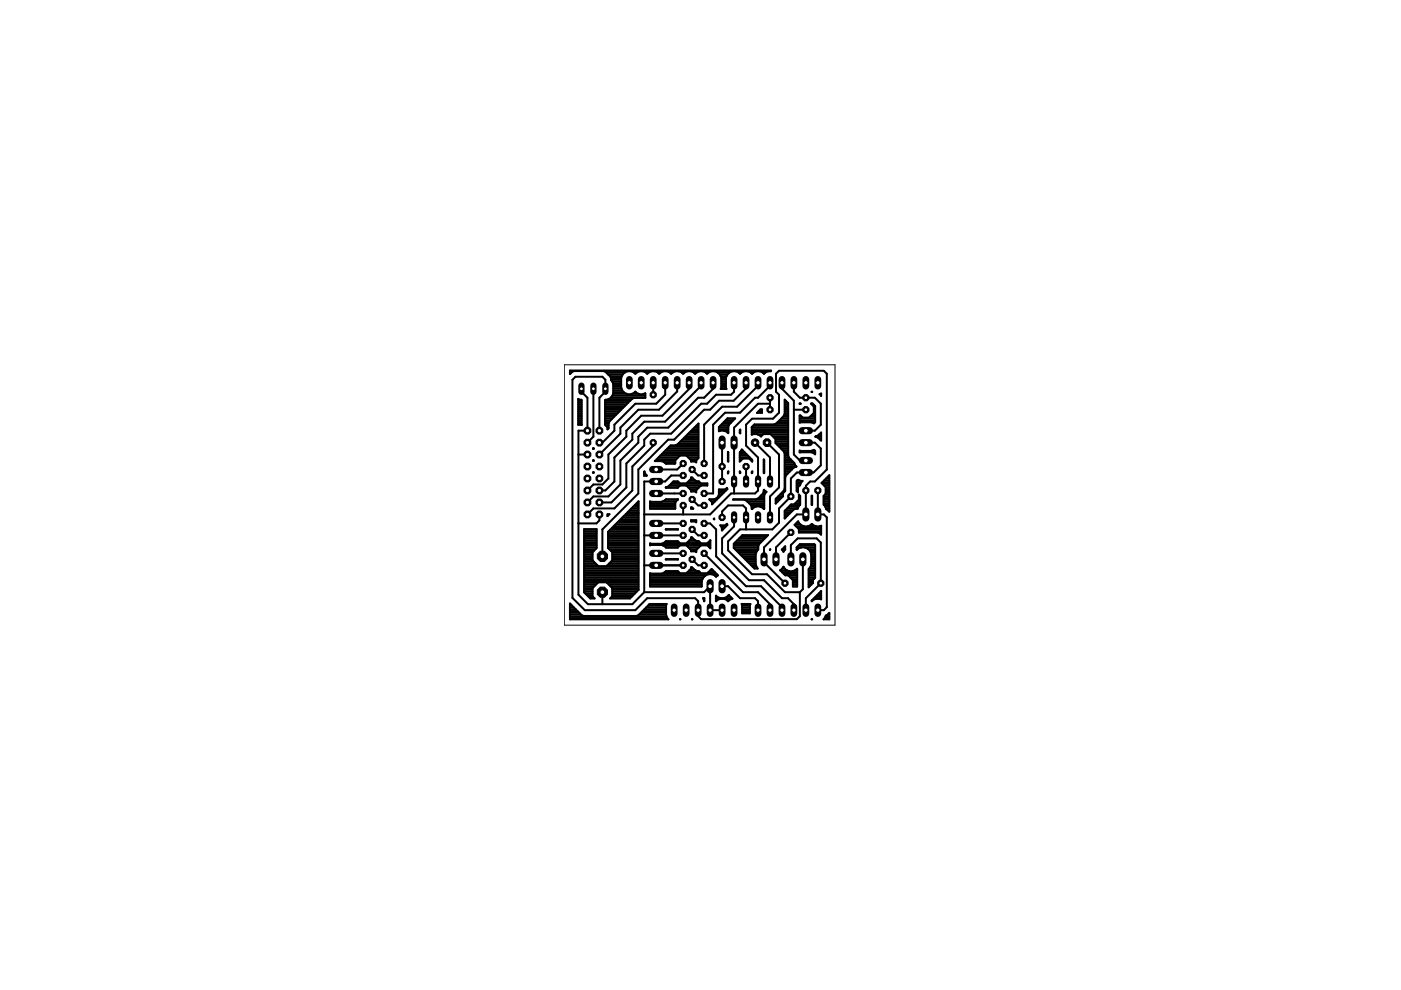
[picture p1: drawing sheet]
<svg xmlns="http://www.w3.org/2000/svg" width="297mm" height="210mm" viewBox="0 0 297 210" stroke-linecap="round" stroke-linejoin="round" font-family="sans-serif">
<g fill="none" stroke="#000" stroke-width=".42">
<path d="M120.8 78.6h42.6M120.8 79h.3M121.8 78.7l-.5 .1-.5 .5v-.7h42.7l-.1 .1h-.5l-.6 .3-.3 .3a1.67 1.67 0 0 0-2.6 0 1.67 1.67 0 0 0-2.5 0 1.74 1.74 0 0 0-1.7-.5 1.74 1.74 0 0 0-1.3 1.3v2.1l.1 .3h-1.2l.1-.3v-2.1a1.74 1.74 0 0 0-1.2-1.3 1.74 1.74 0 0 0-1.8 .5 1.67 1.67 0 0 0-2.5 0 1.67 1.67 0 0 0-2.6 0 1.67 1.67 0 0 0-2.5 0 1.66 1.66 0 0 0-2.5 0 1.66 1.66 0 0 0-2.6 0 1.64 1.64 0 0 0-2.5 0 1.74 1.74 0 0 0-1.8-.6 1.74 1.74 0 0 0-1.2 1.4v2.1a1.74 1.74 0 0 0 1.2 1.4 1.74 1.74 0 0 0 1.8-.6 1.63 1.63 0 0 0 2.1 .4v1h-2.3l-.5 .2-4.8 4.7-.2 .5v1l-.2 .2v-.4l-.5-.5 .1-5.3a1.62 1.62 0 0 0 1.6-1.4v-2l-.4-.8a1.5 1.5 0 0 0-.8-1.4l-.8-.5M128.6 79h3.8M128.9 79.4h3.1M129.3 79.8h2.5M134.5 79h.4M137 79h.5M139.5 79h.5M142 79h.6M144.6 79h.5M147.1 79h.5"/>
<path d="M149.7 79h.5M152.2 79h2.4M152.6 79.4h1.6M152.8 79.8h1.3M156.7 79h.5M159.2 79h.5M161.7 79h.5M122.6 84.6l.7 .2v5.3h-.7zM122.6 88.8h.7M122.6 89.9h.7M122.6 89.5h.7M122.6 89.1h.7"/>
<path d="M122.6 88.4h.7M122.6 88h.7M122.6 87.6h.7M122.6 87.2h.7M122.6 86.9h.7M122.6 86.5h.7M122.6 86.1h.7M122.6 85.7h.7M122.6 85.4h.7M122.6 85h.7M122.6 84.6h.1M122.6 96.4h1.9"/>
<path d="M123.3 82.4v.7l1.2 1.2v7h-1.9v34.8l2.1 2h9.4l2.5-2.5M123.3 90.1h.1M125.7 95.1h.2zM125.7 97.6h.2zM125.7 95.1h.2M125.8 97.7h.1M125.8 82.4v10.2l-1.3 1.3M127.1 91.3v-7l1.3-1.2v-2.6l-.7-.6h-5.7l-.6 .6v46.3l2.6 2.6h10.7l2.5-2.6h10.2l.6 .7v3.1l.7 .7h20.3l.6-.7v-5M128.3 88.8h1.5M128.3 89.9h.7M128.3 89.5h.9M128.3 89.1h1.1"/>
<path d="M128.3 88.4h1.9M128.3 88h2.3M128.3 87.6h2.6M128.3 87.2h3M128.3 86.9h3.4M128.3 86.5h3.8M128.3 86.1h4.1M128.3 85.7h4.5M128.3 85.4h4.9M128.3 85h5.3M128.5 90.3h.5M128.8 91h.1"/>
<path d="M128.8 90.6h.2M129 84.6h4.9M129.5 80.1h2.2M129.5 84.3h7.3M129.6 80.5h2.1M129.8 80.9h1.9M129.8 83.9h7M130 81.3h1.7M130 83.5h2.9M130 83.1h2.2M130 82.8h1.9M130 82.4h1.8"/>
<path d="M130 82h1.7M130 81.6h1.7M134 83.5h1.4M134.6 83.1h.2M136.5 83.5h.3M136.6 100h.1M138.5 93.9v.6l-4.4 4.4v5.1l-3.8 3.8h-4.5l-1.3 1.3M138.5 81.2v2.5M138.9 97.7h4.3M139.3 97.4h4.1M139.6 97h4.2M140 96.6h8.1"/>
<path d="M140.4 96.2h7.7M140.7 95.9h7.4M141 98.1h2.2M141 81.2v2.5l-1.9 1.9h-4.4l-4.4 4.4v1.3l-2.6 2.6h-.6M141.1 95.5h7M141.5 95.1h6.6M141.9 94.7h6.2M143.3 94.4h4.8M143.6 81.2v1.8l-3.9 3.9h-4.4l-3.8 3.8v1.2l-4.4 4.5M143.9 94h4.2M144.1 96.6l-.9 1-.1 .7h-1.9l-.9-.5h-1.5l3.4-3.4h1l.4-.2 4.5-4.4v7.3l-.5 .5v.4l-.2-.1h-.9v-.3l-1-1M144.3 93.6h3.8"/>
<path d="M144.6 93.2h3.5M144.8 98.3l-1.2 1.2h-4.5M145 92.9h3.1M145.4 92.5h2.7M145.8 92.1h2.3M145.9 97h2.2M146.1 81.2v1.3l-5.7 5.6h-4.4l-3.2 3.2v1.3l-3.8 3.8v5.1l-1.3 1.2h-1.9l-1.3 1.3M146.1 91.7h2M146.3 97.4h1.5M146.5 97.7h1.1M146.5 91.4h1.6M146.7 99.5l1.3 1.3h1.3"/>
<path d="M146.9 91h1.2M147.3 90.6h.8M147.6 90.3h.5M148 89.9h.1M148.7 81.2v.6l-7.7 7.6h-4.4l-2.5 2.5v1.3l-3.8 3.8v5.1l-1.9 1.9h-1.3M151.2 81.2v1.2l-1.9 1.9h-1.3l-6.3 6.4h-4.5l-1.9 1.9v1.3l-3.8 3.7v5.1l-2.5 2.6h-3.2l-1.3 1.2M152.4 91.4h.2M152.4 91h2M152.4 90.6h2M152.7 90.3h1.8M152.8 82.4h1.2M152.9 82h1"/>
<path d="M152.9 81.6h1M152.9 81.3h1M152.9 80.9h1M152.9 80.5h1M152.9 80.1h1M153.1 89.9h1.6M153.1 93.9v8.2M153.5 89.5h1.6M153.6 91.4h.8M153.8 89.1h1.6M154.2 88.7l-1.8 1.9v.8a1.65 1.65 0 0 1 2 .4v-1.4l.2-.4 1.3-1.3-1.7 .1M154.3 91.7h.1"/>
<path d="M154.3 95.9l.1 2v-2M154.3 95.9h.1M154.3 96.6h.1M154.3 97.7h.1M154.3 97.4h.1M154.3 97h.1M154.3 96.2h.1M154.4 100l-.1 .4zM154.4 100h.1M154.9 89.6h.1M155.6 81.2v1.9l-.6 .6h-3.2l-1.9 1.9h-1.2l-6.4 6.3h-4.4l-1.3 1.3v1.3l-3.8 3.8v5.1l-3.2 3.1h-2.5M156.8 96.6h1.8"/>
<path d="M156.8 91.2l.2-.1v.8zM156.8 100l.1 .3zM156.8 100h.1M156.8 97.7h.2M156.8 97.4h.6M156.8 97h2.2M156.8 96.2h1.4M156.8 91.7h.2M156.8 91.4h.2M156.9 95.9h.9M157.2 95.5h.3M157.3 95.3l2.2 2.2v.4l-.6-.7h-1.4l-.7 .7v-2z"/>
<path d="M158.2 81.2v1.1l-2.6 2.7h-3.1l-1.9 1.9h-1.3l-6.4 6.3h-1.2l-6.4 6.3v5.1l-7.6 7.6v5.8M158.2 98.9v3.2M159 97.4h.3M159.4 97.7h.1M159.4 92.1h.1M159.4 91.7h7.7M159.4 91.4h7.7M159.4 91h7.7M159.4 90.6h7.7M159.5 100h.1M159.7 90.3h7.4M160.1 93.9l3.2 3.1v5.1"/>
<path d="M160.5 87.5l.7-.7h.4v.7zM160.7 92.1h1.1M160.7 81.2v.6l-4.4 4.4h-3.2l-3.8 3.8v8.3M160.8 87.2h.8M161.1 86.9h.5M161.3 92.5h.1M161.9 97.4l.1 2.9zM161.9 100h.1M161.9 99.6h.1M161.9 99.2h.1M161.9 98.8h.1M161.9 98.5h.1"/>
<path d="M161.9 98.1h.1M161.9 97.7h.1M162.6 93.9l2.6 2.5v7l-1.9 1.9v4.4M163.3 81.2v.6l-2.6 2.5h-.6l-3.2 3.2h-3.2l-2.5 2.5v14.6h-1.9M163.3 84.3v2.6M163.3 85.6h-2.6l-5.1 5.1v13.9M163.4 92.1h3.7M163.8 92.5h3.3M164.2 92.9h2.9M164.4 89.9h2.7M164.4 93.6h2.7M164.4 93.2h2.7"/>
<path d="M164.5 94h2.6M164.9 94.4h2.2M164.9 89.5h2.2M165.2 94.7h1.9M165.2 89.1h1.9M165.6 95.1h1.5M165.6 88.8h1.5M165.8 81.2v1.2l2.5 2.6v11.4l1.3 1.2h1.3M166 95.5h1.1M166 88.4h1.1M166.3 95.9h.8M166.3 88h.8"/>
<path d="M166.4 96.6h.7M166.4 100h1M166.4 99.6h1.4M166.4 99.2h1.8M166.4 98.8h2.4M166.4 98.5h2.1M166.4 98.1h1.9M166.4 97.7h1.6M166.4 97.4h1.2M166.4 97h.9M166.4 96.2h.7M166.4 87.6h.7"/>
<path d="M166.4 87.2h.7M166.4 86.9h.7M166.4 86.5h.7M166.4 86.1h.7M166.4 85.7h.7M166.4 85.4h.6M166.4 85h.2M167.1 96.6l.2 .5 1.1 1.1 .5 .7-.2 .1a5.9 5.9 0 0 0-2.2 2.2v2.9M167.1 96.6v-11.1l-.7-.8v3a5.5 5.5 0 0 1-2.3 2.3h-4.1l-.6 .6v1.6a1.71 1.71 0 0 1 2 .3l.5-.5h1.5l1 1.1v.8l1.8 1.8 .2 .4v7.5l-.2 .5-1.7 1.7v1l1.5-1.6M168.3 81.2v1.9l1.3 1.2h3.2l1.2 1.3v4.4l-1.2 1.3h-1.9M168.3 86.9h2.6M169.5 85.5l.3 .1z"/>
<path d="M169.5 88.8h3.3M169.5 95.9h3.3M169.5 89.5h3.3M169.5 89.1h3.3M169.5 88.4h.5M169.8 95.9h-.3M170.9 93.9h1.9l1.2 1.2v3.6l-1.5 1.5h-3.5l-1.3 1.3v3.8l-2.5 2.5v3l-1.5 1.4h-6.8l-2.5 2.6v1.9l5 5.1h3.2l3.8 3.8h3.2M171.7 88.4h1.1M172 85.6l.3-.1 .5 .6v3.4l-.2 .3-.6-.3-2.5 .1v-1.5l.7 .4h1.4l1-.9v-1.4zM172 95.9l.8 .4v-.7l-.2-.2-.6 .2-2.5-.1v.4M172.1 88h.7M172.1 83h.1"/>
<path d="M172.1 85.7h.4M172.3 95.5h.4M172.5 87.6h.3M172.5 86.1h.3M172.6 87.2h.2M172.6 86.9h.2M172.6 86.5h.2M172.7 96.2h.1M172.9 92.6l.6-.3 .6-.6v1.7l-.6-.6zM173.1 92.5h1M173.5 92.9h.6M173.7 92.1h.4"/>
<path d="M173.8 83.6l.3-.2v.5zM173.9 93.2h.2M173.9 83.5h.2M174.1 91.7h.1M174.1 83.9h.1M123.8 119.8h2.8M123.8 113.5h2.7M123.8 116.1h2.7M123.8 115.3h2.7M123.8 119.4h2.4M123.8 119.1h2.1M123.8 118.7h1.8"/>
<path d="M123.8 118.3h1.8M123.8 117.9h1.8M123.8 117.6h1.8M123.8 117.2h1.8M123.8 116.8h2.1M123.8 116.5h2.5M123.8 115.7h2.7M123.8 115h2.7M123.8 114.6h2.7M123.8 114.2h2.7M123.8 113.8h2.7M123.8 113.1h2.7"/>
<path d="M123.8 112.7h2.7M123.8 112.3h2.7M125.7 100.2h.2zM127.1 109.1v1.2l-.7 .7h-3.8M128.8 119.8h6.6M128.8 109h.4l-.4 .4zM128.8 109.3h.1M128.9 113.5h6.5M128.9 116.1h6.5M128.9 115.3h6.5M128.9 115.7h6.5M128.9 115h6.5"/>
<path d="M128.9 114.6h6.5M128.9 114.2h6.5M128.9 113.8h6.5M128.9 113.1h6.5M129 112.7h6.4M129.2 119.4h6.2M129.2 116.5h6.2M129.3 112.3h6.1M129.5 116.8h5.9M129.6 119.1h5.8M129.7 112h5.7M129.8 118.7h5.6"/>
<path d="M129.8 118.3h5.6M129.8 117.9h5.6M129.8 117.6h5.6M129.8 117.2h5.6M130.1 111.6h5.3M130.5 111.2h4.9M130.9 110.8h4.5M131.2 110.5h4.2M131.6 110.1h3.8M132 109.7h3.4M132.3 109.3h3.1M132.7 109h2.7"/>
<path d="M133.1 108.6h2.3M133.5 108.2h1.9M133.8 107.8h1.6M134.2 107.5h1.2M134.6 107.1h.8M135 106.7h.4M135.3 106.3h.1M136.5 100.1l.1-.1 .5 .9h-.6zM136.5 100.7h.5M136.5 100.4h.3M136.6 119.9h8.2M136.6 109.1h14l4.4-4.5h5.1l.6-.6v-7l-2.5-2.5v-4.5l1.2-1.2h4.5l1.3-1.3v-3.8l-.7-.6v-3.9l.7-.6h9.5l.6 .6v20.3l-2.5 2.6h-1l-.9 .9v6.1h-1.9l-7 7v3.1l4.4 4.5"/>
<path d="M136.6 113.5h8.2M137.8 106.3l2.5 .1 .9-.5h2.5l-.5 .6v1.3h-5.4zM137.8 115.3h12.8M137.8 107.5h5.4M137.8 107.1h5.4M137.8 106.7h5.4M137.8 106.3h.1M139.1 111h5.7M139.1 104.6h5.7M139.1 117.3h5.7M140.4 106.3h2.9M140.6 115.7h3.5"/>
<path d="M141 115h2.9M141.1 106h2.6M141.1 112.2h2.6zM141.1 103.4l.6-.3 1.1-1.1h.9l.4 .5h1.4l1-1v-.3h.2l.6 .7 .8 .1 .5 .5h1.4v.5h-1.4l-1 .9v.5l-.2-.2h-.9v-.3l-1-.9h-1.4l-.4 .4zM141.1 118.6h2.6zM141.2 116.1h2.5l.4-.5h1.4l1 1v.3h.9l.2 .2v-.5l1-1h1.4l.6 .7v-1.7l-.6 .6h-1.4l-.5-.5-.8-.1-.6-.7h-.2v.3l-1 1h-1.4l-.4-.5h-2.5l-.9 .6-2.5-.1v.4l2.5-.1 .6 .3 .3 .3M141.2 103.4h2.6M141.9 103h2.2M142.3 102.6h7.7M142.6 102.2h1.3M144.8 100.8h-2.5l-1.3 1.3h-4.4v23.5M144.8 107.2v1.9"/>
<path d="M145.6 103h3M145.6 115.7h2.9M145.8 115h2.6M145.8 102.2h2.5M145.9 103.4h2.3M146 116.1h2.2M146.2 114.6h1.2M146.2 101.9h1.1M146.3 103.7h1.5M146.3 116.5h1.5M146.5 107.6l.5 .2h-.5zM146.5 110.3h1.1v.4l-.2-.1h-.9z"/>
<path d="M146.5 116.8h1.1M146.5 114.2h.5M146.5 110.5h1.1M146.5 104.1h1.1M146.5 101.5h.5M146.7 118.6l1.3 1.3h1.3M146.7 112.2l1.3 1.3h1.3M146.7 105.9l1.3 1.3h1.3M149.3 117.3l8.2 8.3h3.2l2.6 2.5v1.3M149.3 111h1.3l1.2 1.2v5.8l6.4 6.3h3.2l4.4 4.4v.7M150.1 115.7h.5M150.2 115h.4"/>
<path d="M150.4 116.1h.2M150.5 106h1.4M150.6 114.6h.1M150.8 106.3h.8M151 106.7h.2M151.3 110l.1-.1v.2zM151.4 110.1h.1M152 105.6h.3M152.3 105.2h.4M152.4 103.8h1.4l.3-.4 .1 .3-3.2 3.2v-.4l-.6-.6a1.87 1.87 0 0 0 1.8-.6l.2-.4zM152.4 104.8h.7M152.4 104.5h1"/>
<path d="M152.4 104.1h1.4M152.7 111.4h1.1l.3-.3 .1 .2-1.1 1.2v-.5zM152.9 111.6h1M153 112h.6M153.1 112.3h.1M153.1 109.7v-1.3l1.3-1.2h3.1l.7 .6v4.4M153.8 103.7h.4M154 111.2h.2M154.3 100.4h.1M155.6 115.3l1.8-1.8h5.5l-1.9 1.9-.2 .4v.7l-.6 1v2.2l.5 .8h-.7l-4.4-4.3zM155.6 116.1h5.2M155.6 115.3h5.4"/>
<path d="M155.6 115.7h5.2M155.6 109.7v1.9l-2.5 2.6v3.1l5.7 5.7h3.2l3.8 3.8h1.3l1.2 1.3v1.3M155.9 116.5h4.9M155.9 115h5.5M156.2 116.8h4.3M156.3 114.6h5.4M156.6 117.2h3.7M156.7 114.2h5.4M157 117.6h3.2M157 113.8h5.5M157.4 117.9h2.8M157.7 118.3h2.5"/>
<path d="M157.8 106h4.2M158.1 118.7h2.1M158.4 106.3h3.6M158.5 119.1h1.7M158.8 106.7h3.2M158.9 119.4h1.3M159.2 107.1h2.8M159.2 119.8h1.1M159.4 107.5h.7M159.4 107.8h.2M159.4 107.9a2.07 2.07 0 0 1 2.3-.3l.3 .3M159.4 100.1l.1-.1-.1 .3z"/>
<path d="M160.8 105.6h1.2M161.2 105.2h.8M161.3 107.5h.7M161.4 105l.4-.3 .2-.9 .5 .5-.5 .7v2.9M161.4 105l-.6 .7-.5 .2h-4.9h2.4l.4 .2 1 1 .2 .8M161.4 105h.1M161.6 104.8h.5M161.8 104.5h.5M161.9 107.8h.1M161.9 104.1h.3M163.2 116.5h.1zM164.5 106h.8"/>
<path d="M164.5 106.7h.1M164.5 106.3h.4M164.6 105.6h1M165 105.2h1M165.4 104.8h.6M165.8 104.5h.3M165.8 116.5h.7M166 116.8l-.2-.3 .7-.7v.7l-.3 .3M166 116.8l.1 .2 .1-.2M166 116.8h.2M166.1 104.1h.4M166.2 116.1h.3"/>
<path d="M166.3 103.7h.2M166.4 109.7h.2M166.4 109.3h.6M166.4 109h.9M166.4 108.6h1.3M166.4 103.4h.1M166.4 103h.1M166.4 102.6h.1M166.4 102.2h.1M166.4 101.9h.1M166.4 101.5h.1M166.4 101.1h.1"/>
<path d="M166.4 100.7h.3M166.4 100.4h.7M166.5 108.2h1.6M166.5 104.1l-.5 .5v.6M167.2 107.5h2.1M167.6 107.1h2M167.7 118.6v-3l1.4-1.4h4l.9 .8v8.7l-3.1 3.1v2.6M167.7 112.9l-3.2 3.2v2.5M168.5 111.3l.7-.8a1.74 1.74 0 0 0 2.9 .6 1.64 1.64 0 0 0 2 .4v1.9l-.7-.5h-4v-.7zM168.6 111.2h1.1M168.6 106.7h1.1M168.8 111.6h1.7"/>
<path d="M168.9 116.1h.9M168.9 116.1l.1 .5a1.78 1.78 0 0 1 2.7 .2M168.9 116.1l.7-.7h3l.2 .1v7l-.4 .5v.6l-1 .9v-3.9l.3-.2 .3-.7v-2.2l-.3-.7M168.9 102l.3-.3 1 .3-.4 .3-.1 .5-.5 .5v1.1l-.3-.3zM168.9 116.5h.2M168.9 110.8h.5M168.9 104.1h.3M168.9 103.7h.3M168.9 103.4h.3M168.9 103h.6M168.9 102.6h.8M168.9 102.2h1"/>
<path d="M169 106.3h.7M169 101.9h.5M169.1 112h5M169.3 115.7h3.5M169.4 106h.3M169.4 106v-1.1l.3 .2v1.9l-.3 .3-.3 .5h-2.3M169.4 106l-1 .9h-.7l-1.3 1.4v1.6l1.9-1.9 .4-.2M169.4 112.7h4.7M169.4 112.3h4.7M169.4 105.6h.3M169.4 105.2h.3M170.2 118.6v6.3l-.6 .7"/>
<path d="M170.6 116.1h2.2M171.3 111.6h1.7M171.4 116.5h1.4M171.7 116.8h1.1M171.9 117.2h.9M172 119.8h.8M172 119.4h.8M172 119.1h.8M172 118.7h.8M172 118.3h.8M172 117.9h.8M172 117.6h.8"/>
<path d="M172 111.2h.3M172.1 105.1v2zM172.1 106h.1M172.1 106.7h.1M172.1 106.3h.1M172.1 105.6h.1M172.1 105.2h.1M172.1 105.1h.1M173.4 104v5.1h1.3l.6 .6v19l-.6 .7h-1.3M173.8 113.1h.3M173.8 111.6h.3M174.2 102.4l1.6-1.6v7.7l-.6-.5-.6-1v-1.9l.5-.4v-1.4z"/>
<path d="M174.3 102.2h1.5M174.4 102.6h1.4M174.6 106h1.2M174.6 106.7h1.2M174.6 106.3h1.2M174.6 105.6h1.2M174.6 105.2h1.2M174.7 107.1h1.1M174.7 101.9h1.1M174.8 103h1M174.9 104.8h.9M175 107.5h.8"/>
<path d="M175.1 104.5h.7M175.1 104.1h.7M175.1 103.7h.7M175.1 103.4h.7M175.1 101.5h.7M175.1 107.8h.7M175.2 107.9v.1M175.5 101.1h.3M175.5 108.2h.3M120.8 128l2.5 2.4 .4 .2h11.2l.5-.2 2.3-2.3h3.6l-.1 2.3 .5 .9h-20.9zM120.8 128.1h.1M120.8 131h20.7"/>
<path d="M120.8 130.7h20.5M120.8 130.3h2.4M120.8 129.9h2M120.8 129.6h1.6M120.8 129.2h1.3M120.8 128.8h.9M120.8 128.4h.5M123.8 125.4h1.8M123.8 125.1h1.8M123.8 124.7h1.8M123.8 124.3h2.2M123.8 123.9h2.6"/>
<path d="M123.8 123.6h3M123.8 123.2h11.6M123.8 122.8h11.6M123.8 122.4h11.6M123.8 122.1h11.6M123.8 121.7h11.6M123.8 121.3h11.6M123.8 120.9h11.6M123.8 120.6h11.6M123.8 120.2h11.6M124.1 125.8h1.5M124.4 126.2h1.2"/>
<path d="M124.8 126.6h1M125.6 124.7v1.7l.5 .5h-.9l-1.4-1.3v-13.4h2.7v4l-.9 .9v1.7l1.3 1.2h1.7l1.2-1.2v-1.7l-.9-.9v-3.4l6.5-6.5v18.8M125.6 124.7l1.3-1.2h1.7l1.2 1.2M127.7 125.6v2.5M128.7 123.6h6.7M129.1 123.9h6.3M129.4 124.3h6M129.7 126.6h4.2M129.8 124.7h5.6M129.8 124.7v1.7l-.5 .5h4.3l1.8-1.8M129.8 126.2h4.5M129.8 125.8h4.8"/>
<path d="M129.8 125.4h5.2M129.8 125.1h5.6M135.5 130.3h5.7M135.9 129.9h5.3M136.2 129.6h5M136.6 125.6h12.7l1.3-1.3v5.1h2.5M136.6 129.2h4.6M137 128.8h4.2M137.4 128.4h3.8M137.8 121.5l2.5 .1 .6-.2 .3-.3h2.5l.4 .4h1.4l1-1v-.2h.2l.6 .6 .8 .2 .5 .4h1.4l.9-.9 1.3 1.4-.4 .3a1.77 1.77 0 0 0-1.8-.5 1.77 1.77 0 0 0-1.2 1.4v1.2h-11zM137.8 124.3h11M137.8 123.9h11"/>
<path d="M137.8 123.6h11M137.8 123.2h11M137.8 122.8h11.1M137.8 122.4h11.3M137.8 122.1h11.7M137.8 121.7h14.1M140.9 121.3h3M144.1 131.3h.1M145.8 121.3h2.6M146.1 120.9h1.4M146.5 120.6h.5M146.7 131.3h.1z"/>
<path d="M149.1 126.8h.2v.7zM149.1 126.9h.2M149.2 127.3h.1M150.2 121.3h1.4M150.6 120.9h.6M151.6 122.1h.5M151.8 126.9h3.5M151.8 127.3h.2M151.8 126.6h.3M152.1 126.6l.6 .2h.8l.6-.2M152.1 126.6l-.3-.3v1.2l1-.6M153.1 124.3h1.3l2.5 2.5h3.2l.6 .7v1.9"/>
<path d="M153.4 126.9l1 .6 .9-.6M154.1 126.6h.8M154.2 127.3h.4M154.5 126.2h.1M154.5 126.2l-.4 .4M154.5 126.2l.8 .7M157.2 128.1h1.9l-.1 1.9h-1.6zM157.4 129.9h1.6M157.4 129.6h1.6M157.4 129.2h1.6M157.4 128.8h1.6M157.4 128.4h1.6"/>
<path d="M159.6 120.2h.8M165.4 120.9h1.5M165.8 121.3h3.2M165.8 120.6h.6M166.1 120.2h.1M166.1 120.2a1.83 1.83 0 0 0 2.9 .4v3.8h-.9v-1.4l-1-1h-.6l-1.1-1.1zM166.2 121.7h2.8M167.2 122.1h1.8M167.6 122.4h1.4M167.9 122.8h1.1M168.1 124.3h.9M168.1 123.9h.9"/>
<path d="M168.1 123.6h.9M168.1 123.2h.9M168.5 120.9h.5M171.4 124.3h.3M171.4 123.9h.6M171.4 123.6h1M171.4 123.2h1M171.4 122.8h1.1M171.4 122.4h1.4M171.4 122.1h1.4M171.4 121.7h1.4M171.4 121.3h1.4"/>
<path d="M171.4 120.9h1.4M171.5 120.6h1.3M171.8 120.2h1M172.1 131.3h.1M172.1 127.3h.2M172.5 126.9h1.6M172.9 126.6h1.2M173.1 126.9l-1 .6v-.2M173.2 126.2h.9M173.6 125.8h.5M174 125.4h.1M174.1 125.3v1.8l-.3-.2"/>
<path d="M174.1 125.3l-2 2M174.1 125.3h.1M174.9 131h.9M175 130.7h.8M175.1 130.5l.7-.6v1.4h-1.2zM175.5 130.3h.3"/>
</g>
<path d="M173.4 80.4v1.5" fill="none" stroke="#000" stroke-width="1.4"/>
<circle cx="173.4" cy="81.2" r=".47" fill="#fff" stroke="#000" stroke-width=".21"/>
<path d="M170.9 80.4v1.5" fill="none" stroke="#000" stroke-width="1.4"/>
<circle cx="170.9" cy="81.2" r=".47" fill="#fff" stroke="#000" stroke-width=".21"/>
<path d="M168.3 80.4v1.5" fill="none" stroke="#000" stroke-width="1.4"/>
<circle cx="168.3" cy="81.2" r=".47" fill="#fff" stroke="#000" stroke-width=".21"/>
<path d="M165.8 80.4v1.5" fill="none" stroke="#000" stroke-width="1.4"/>
<circle cx="165.8" cy="81.2" r=".47" fill="#fff" stroke="#000" stroke-width=".21"/>
<path d="M163.3 80.4v1.5" fill="none" stroke="#000" stroke-width="1.4"/>
<circle cx="163.3" cy="81.2" r=".47" fill="#fff" stroke="#000" stroke-width=".21"/>
<path d="M160.7 80.4v1.5" fill="none" stroke="#000" stroke-width="1.4"/>
<circle cx="160.7" cy="81.2" r=".47" fill="#fff" stroke="#000" stroke-width=".21"/>
<path d="M158.2 80.4v1.5" fill="none" stroke="#000" stroke-width="1.4"/>
<circle cx="158.2" cy="81.2" r=".47" fill="#fff" stroke="#000" stroke-width=".21"/>
<path d="M155.6 80.4v1.5" fill="none" stroke="#000" stroke-width="1.4"/>
<circle cx="155.6" cy="81.2" r=".47" fill="#fff" stroke="#000" stroke-width=".21"/>
<path d="M151.2 80.4v1.5" fill="none" stroke="#000" stroke-width="1.4"/>
<circle cx="151.2" cy="81.2" r=".47" fill="#fff" stroke="#000" stroke-width=".21"/>
<path d="M148.7 80.4v1.5" fill="none" stroke="#000" stroke-width="1.4"/>
<circle cx="148.7" cy="81.2" r=".47" fill="#fff" stroke="#000" stroke-width=".21"/>
<path d="M146.1 80.4v1.5" fill="none" stroke="#000" stroke-width="1.4"/>
<circle cx="146.1" cy="81.2" r=".47" fill="#fff" stroke="#000" stroke-width=".21"/>
<path d="M143.6 80.4v1.5" fill="none" stroke="#000" stroke-width="1.4"/>
<circle cx="143.6" cy="81.2" r=".47" fill="#fff" stroke="#000" stroke-width=".21"/>
<path d="M141 80.4v1.5" fill="none" stroke="#000" stroke-width="1.4"/>
<circle cx="141" cy="81.2" r=".47" fill="#fff" stroke="#000" stroke-width=".21"/>
<path d="M138.5 80.4v1.5" fill="none" stroke="#000" stroke-width="1.4"/>
<circle cx="138.5" cy="81.2" r=".47" fill="#fff" stroke="#000" stroke-width=".21"/>
<path d="M136 80.4v1.5" fill="none" stroke="#000" stroke-width="1.4"/>
<circle cx="136" cy="81.2" r=".47" fill="#fff" stroke="#000" stroke-width=".21"/>
<path d="M133.4 80.4v1.5" fill="none" stroke="#000" stroke-width="1.4"/>
<circle cx="133.4" cy="81.2" r=".47" fill="#fff" stroke="#000" stroke-width=".21"/>
<path d="M173.4 128.7v1.4" fill="none" stroke="#000" stroke-width="1.4"/>
<circle cx="173.4" cy="129.4" r=".47" fill="#fff" stroke="#000" stroke-width=".21"/>
<path d="M170.9 128.7v1.4" fill="none" stroke="#000" stroke-width="1.4"/>
<circle cx="170.9" cy="129.4" r=".47" fill="#fff" stroke="#000" stroke-width=".21"/>
<path d="M168.3 128.7v1.4" fill="none" stroke="#000" stroke-width="1.4"/>
<circle cx="168.3" cy="129.4" r=".47" fill="#fff" stroke="#000" stroke-width=".21"/>
<path d="M165.8 128.7v1.4" fill="none" stroke="#000" stroke-width="1.4"/>
<circle cx="165.8" cy="129.4" r=".47" fill="#fff" stroke="#000" stroke-width=".21"/>
<path d="M163.3 128.7v1.4" fill="none" stroke="#000" stroke-width="1.4"/>
<circle cx="163.3" cy="129.4" r=".47" fill="#fff" stroke="#000" stroke-width=".21"/>
<path d="M160.7 128.7v1.4" fill="none" stroke="#000" stroke-width="1.4"/>
<circle cx="160.7" cy="129.4" r=".47" fill="#fff" stroke="#000" stroke-width=".21"/>
<path d="M155.6 128.7v1.4" fill="none" stroke="#000" stroke-width="1.4"/>
<circle cx="155.6" cy="129.4" r=".47" fill="#fff" stroke="#000" stroke-width=".21"/>
<path d="M153.1 128.7v1.4" fill="none" stroke="#000" stroke-width="1.4"/>
<circle cx="153.1" cy="129.4" r=".47" fill="#fff" stroke="#000" stroke-width=".21"/>
<path d="M150.6 128.7v1.4" fill="none" stroke="#000" stroke-width="1.4"/>
<circle cx="150.6" cy="129.4" r=".47" fill="#fff" stroke="#000" stroke-width=".21"/>
<path d="M148 128.7v1.4" fill="none" stroke="#000" stroke-width="1.4"/>
<circle cx="148" cy="129.4" r=".47" fill="#fff" stroke="#000" stroke-width=".21"/>
<path d="M145.5 128.7v1.4" fill="none" stroke="#000" stroke-width="1.4"/>
<circle cx="145.5" cy="129.4" r=".47" fill="#fff" stroke="#000" stroke-width=".21"/>
<path d="M142.9 128.7v1.4" fill="none" stroke="#000" stroke-width="1.4"/>
<circle cx="142.9" cy="129.4" r=".47" fill="#fff" stroke="#000" stroke-width=".21"/>
<circle cx="163.3" cy="86.9" r=".71" fill="#000" stroke="#000" stroke-width=".21"/>
<circle cx="163.3" cy="86.9" r=".4" fill="#fff" stroke="#000" stroke-width=".21"/>
<circle cx="170.9" cy="86.9" r=".71" fill="#000" stroke="#000" stroke-width=".21"/>
<circle cx="170.9" cy="86.9" r=".4" fill="#fff" stroke="#000" stroke-width=".21"/>
<circle cx="170.9" cy="84.3" r=".71" fill="#000" stroke="#000" stroke-width=".21"/>
<circle cx="170.9" cy="84.3" r=".4" fill="#fff" stroke="#000" stroke-width=".21"/>
<circle cx="163.3" cy="84.3" r=".71" fill="#000" stroke="#000" stroke-width=".21"/>
<circle cx="163.3" cy="84.3" r=".4" fill="#fff" stroke="#000" stroke-width=".21"/>
<circle cx="149.3" cy="107.2" r=".71" fill="#000" stroke="#000" stroke-width=".21"/>
<circle cx="149.3" cy="107.2" r=".4" fill="#fff" stroke="#000" stroke-width=".21"/>
<circle cx="149.3" cy="104.6" r=".71" fill="#000" stroke="#000" stroke-width=".21"/>
<circle cx="149.3" cy="104.6" r=".4" fill="#fff" stroke="#000" stroke-width=".21"/>
<circle cx="144.8" cy="104.6" r=".71" fill="#000" stroke="#000" stroke-width=".21"/>
<circle cx="144.8" cy="104.6" r=".4" fill="#fff" stroke="#000" stroke-width=".21"/>
<circle cx="146.7" cy="105.9" r=".71" fill="#000" stroke="#000" stroke-width=".21"/>
<circle cx="146.7" cy="105.9" r=".4" fill="#fff" stroke="#000" stroke-width=".21"/>
<circle cx="144.8" cy="107.2" r=".71" fill="#000" stroke="#000" stroke-width=".21"/>
<circle cx="144.8" cy="107.2" r=".4" fill="#fff" stroke="#000" stroke-width=".21"/>
<circle cx="144.8" cy="98.3" r=".71" fill="#000" stroke="#000" stroke-width=".21"/>
<circle cx="144.8" cy="98.3" r=".4" fill="#fff" stroke="#000" stroke-width=".21"/>
<circle cx="146.7" cy="99.5" r=".71" fill="#000" stroke="#000" stroke-width=".21"/>
<circle cx="146.7" cy="99.5" r=".4" fill="#fff" stroke="#000" stroke-width=".21"/>
<circle cx="144.8" cy="100.8" r=".71" fill="#000" stroke="#000" stroke-width=".21"/>
<circle cx="144.8" cy="100.8" r=".4" fill="#fff" stroke="#000" stroke-width=".21"/>
<circle cx="149.3" cy="100.8" r=".71" fill="#000" stroke="#000" stroke-width=".21"/>
<circle cx="149.3" cy="100.8" r=".4" fill="#fff" stroke="#000" stroke-width=".21"/>
<circle cx="149.3" cy="98.3" r=".71" fill="#000" stroke="#000" stroke-width=".21"/>
<circle cx="149.3" cy="98.3" r=".4" fill="#fff" stroke="#000" stroke-width=".21"/>
<path d="M163.3 101.4v1.3" fill="none" stroke="#000" stroke-width="1.3"/>
<circle cx="163.3" cy="102.1" r=".4" fill="#fff" stroke="#000" stroke-width=".21"/>
<path d="M160.7 101.4v1.3" fill="none" stroke="#000" stroke-width="1.3"/>
<circle cx="160.7" cy="102.1" r=".4" fill="#fff" stroke="#000" stroke-width=".21"/>
<path d="M160.7 109.1v1.3" fill="none" stroke="#000" stroke-width="1.3"/>
<circle cx="160.7" cy="109.7" r=".4" fill="#fff" stroke="#000" stroke-width=".21"/>
<path d="M163.3 109.1v1.3" fill="none" stroke="#000" stroke-width="1.3"/>
<circle cx="163.3" cy="109.7" r=".4" fill="#fff" stroke="#000" stroke-width=".21"/>
<path d="M158.2 101.4v1.3" fill="none" stroke="#000" stroke-width="1.3"/>
<circle cx="158.2" cy="102.1" r=".4" fill="#fff" stroke="#000" stroke-width=".21"/>
<path d="M155.6 101.4v1.3" fill="none" stroke="#000" stroke-width="1.3"/>
<circle cx="155.6" cy="102.1" r=".4" fill="#fff" stroke="#000" stroke-width=".21"/>
<path d="M158.2 109.1v1.3" fill="none" stroke="#000" stroke-width="1.3"/>
<circle cx="158.2" cy="109.7" r=".4" fill="#fff" stroke="#000" stroke-width=".21"/>
<path d="M155.6 109.1v1.3" fill="none" stroke="#000" stroke-width="1.3"/>
<circle cx="155.6" cy="109.7" r=".4" fill="#fff" stroke="#000" stroke-width=".21"/>
<circle cx="158.2" cy="98.9" r=".71" fill="#000" stroke="#000" stroke-width=".21"/>
<circle cx="158.2" cy="98.9" r=".4" fill="#fff" stroke="#000" stroke-width=".21"/>
<circle cx="153.1" cy="98.9" r=".71" fill="#000" stroke="#000" stroke-width=".21"/>
<circle cx="153.1" cy="98.9" r=".4" fill="#fff" stroke="#000" stroke-width=".21"/>
<circle cx="162.6" cy="93.9" r=".87" fill="#000" stroke="#000" stroke-width=".21"/>
<circle cx="162.6" cy="93.9" r=".4" fill="#fff" stroke="#000" stroke-width=".21"/>
<circle cx="160.1" cy="93.9" r=".8" fill="#000" stroke="#000" stroke-width=".21"/>
<circle cx="160.1" cy="93.9" r=".4" fill="#fff" stroke="#000" stroke-width=".21"/>
<path d="M155.6 93.1v1.5" fill="none" stroke="#000" stroke-width="1.5"/>
<circle cx="155.6" cy="93.9" r=".51" fill="#fff" stroke="#000" stroke-width=".21"/>
<path d="M153.1 93.1v1.5" fill="none" stroke="#000" stroke-width="1.5"/>
<circle cx="153.1" cy="93.9" r=".51" fill="#fff" stroke="#000" stroke-width=".21"/>
<circle cx="138.5" cy="83.7" r=".71" fill="#000" stroke="#000" stroke-width=".21"/>
<circle cx="138.5" cy="83.7" r=".4" fill="#fff" stroke="#000" stroke-width=".21"/>
<circle cx="138.5" cy="93.9" r=".71" fill="#000" stroke="#000" stroke-width=".21"/>
<circle cx="138.5" cy="93.9" r=".4" fill="#fff" stroke="#000" stroke-width=".21"/>
<circle cx="153.1" cy="102.1" r=".71" fill="#000" stroke="#000" stroke-width=".21"/>
<circle cx="153.1" cy="102.1" r=".4" fill="#fff" stroke="#000" stroke-width=".21"/>
<circle cx="153.1" cy="109.7" r=".71" fill="#000" stroke="#000" stroke-width=".21"/>
<circle cx="153.1" cy="109.7" r=".4" fill="#fff" stroke="#000" stroke-width=".21"/>
<path d="M138.4 113.5h1.5" fill="none" stroke="#000" stroke-width="1.5"/>
<circle cx="139.1" cy="113.5" r=".51" fill="#fff" stroke="#000" stroke-width=".21"/>
<path d="M138.4 111h1.5" fill="none" stroke="#000" stroke-width="1.5"/>
<circle cx="139.1" cy="111" r=".51" fill="#fff" stroke="#000" stroke-width=".21"/>
<path d="M138.4 119.9h1.5" fill="none" stroke="#000" stroke-width="1.5"/>
<circle cx="139.1" cy="119.9" r=".51" fill="#fff" stroke="#000" stroke-width=".21"/>
<path d="M138.4 117.3h1.5" fill="none" stroke="#000" stroke-width="1.5"/>
<circle cx="139.1" cy="117.3" r=".51" fill="#fff" stroke="#000" stroke-width=".21"/>
<circle cx="144.8" cy="111" r=".71" fill="#000" stroke="#000" stroke-width=".21"/>
<circle cx="144.8" cy="111" r=".4" fill="#fff" stroke="#000" stroke-width=".21"/>
<circle cx="146.7" cy="112.2" r=".71" fill="#000" stroke="#000" stroke-width=".21"/>
<circle cx="146.7" cy="112.2" r=".4" fill="#fff" stroke="#000" stroke-width=".21"/>
<circle cx="144.8" cy="113.5" r=".71" fill="#000" stroke="#000" stroke-width=".21"/>
<circle cx="144.8" cy="113.5" r=".4" fill="#fff" stroke="#000" stroke-width=".21"/>
<circle cx="144.8" cy="117.3" r=".71" fill="#000" stroke="#000" stroke-width=".21"/>
<circle cx="144.8" cy="117.3" r=".4" fill="#fff" stroke="#000" stroke-width=".21"/>
<circle cx="146.7" cy="118.6" r=".71" fill="#000" stroke="#000" stroke-width=".21"/>
<circle cx="146.7" cy="118.6" r=".4" fill="#fff" stroke="#000" stroke-width=".21"/>
<circle cx="144.8" cy="119.9" r=".71" fill="#000" stroke="#000" stroke-width=".21"/>
<circle cx="144.8" cy="119.9" r=".4" fill="#fff" stroke="#000" stroke-width=".21"/>
<circle cx="149.3" cy="113.5" r=".71" fill="#000" stroke="#000" stroke-width=".21"/>
<circle cx="149.3" cy="113.5" r=".4" fill="#fff" stroke="#000" stroke-width=".21"/>
<circle cx="149.3" cy="111" r=".71" fill="#000" stroke="#000" stroke-width=".21"/>
<circle cx="149.3" cy="111" r=".4" fill="#fff" stroke="#000" stroke-width=".21"/>
<circle cx="149.3" cy="119.9" r=".71" fill="#000" stroke="#000" stroke-width=".21"/>
<circle cx="149.3" cy="119.9" r=".4" fill="#fff" stroke="#000" stroke-width=".21"/>
<circle cx="149.3" cy="117.3" r=".71" fill="#000" stroke="#000" stroke-width=".21"/>
<circle cx="149.3" cy="117.3" r=".4" fill="#fff" stroke="#000" stroke-width=".21"/>
<circle cx="170.9" cy="104" r=".71" fill="#000" stroke="#000" stroke-width=".21"/>
<circle cx="170.9" cy="104" r=".4" fill="#fff" stroke="#000" stroke-width=".21"/>
<circle cx="173.4" cy="104" r=".71" fill="#000" stroke="#000" stroke-width=".21"/>
<circle cx="173.4" cy="104" r=".4" fill="#fff" stroke="#000" stroke-width=".21"/>
<path d="M173.4 108.3v1.5" fill="none" stroke="#000" stroke-width="1.5"/>
<circle cx="173.4" cy="109.1" r=".51" fill="#fff" stroke="#000" stroke-width=".21"/>
<path d="M170.9 108.3v1.5" fill="none" stroke="#000" stroke-width="1.5"/>
<circle cx="170.9" cy="109.1" r=".51" fill="#fff" stroke="#000" stroke-width=".21"/>
<path d="M123.3 81.8v1.3" fill="none" stroke="#000" stroke-width="1.3"/>
<circle cx="123.3" cy="82.4" r=".4" fill="#fff" stroke="#000" stroke-width=".21"/>
<path d="M128.4 81.8v1.3" fill="none" stroke="#000" stroke-width="1.3"/>
<circle cx="128.4" cy="82.4" r=".4" fill="#fff" stroke="#000" stroke-width=".21"/>
<path d="M125.8 81.8v1.3" fill="none" stroke="#000" stroke-width="1.3"/>
<circle cx="125.8" cy="82.4" r=".4" fill="#fff" stroke="#000" stroke-width=".21"/>
<path d="M138.4 104.6h1.5" fill="none" stroke="#000" stroke-width="1.5"/>
<circle cx="139.1" cy="104.6" r=".51" fill="#fff" stroke="#000" stroke-width=".21"/>
<path d="M138.4 102.1h1.5" fill="none" stroke="#000" stroke-width="1.5"/>
<circle cx="139.1" cy="102.1" r=".51" fill="#fff" stroke="#000" stroke-width=".21"/>
<path d="M138.4 99.5h1.5" fill="none" stroke="#000" stroke-width="1.5"/>
<circle cx="139.1" cy="99.5" r=".51" fill="#fff" stroke="#000" stroke-width=".21"/>
<path d="M170.1 97.6h1.5" fill="none" stroke="#000" stroke-width="1.5"/>
<circle cx="170.9" cy="97.6" r=".51" fill="#fff" stroke="#000" stroke-width=".21"/>
<path d="M170.1 100.2h1.5" fill="none" stroke="#000" stroke-width="1.5"/>
<circle cx="170.9" cy="100.2" r=".51" fill="#fff" stroke="#000" stroke-width=".21"/>
<path d="M170.1 91.3h1.5" fill="none" stroke="#000" stroke-width="1.5"/>
<circle cx="170.9" cy="91.3" r=".51" fill="#fff" stroke="#000" stroke-width=".21"/>
<path d="M170.1 93.9h1.5" fill="none" stroke="#000" stroke-width="1.5"/>
<circle cx="170.9" cy="93.9" r=".51" fill="#fff" stroke="#000" stroke-width=".21"/>
<circle cx="127.7" cy="125.6" r="1.17" fill="#000" stroke="#000" stroke-width=".21"/>
<circle cx="127.7" cy="125.6" r=".51" fill="#fff" stroke="#000" stroke-width=".21"/>
<circle cx="127.7" cy="118" r="1.17" fill="#000" stroke="#000" stroke-width=".21"/>
<circle cx="127.7" cy="118" r=".51" fill="#fff" stroke="#000" stroke-width=".21"/>
<path d="M150.6 123.5v1.6" fill="none" stroke="#000" stroke-width="1.5"/>
<circle cx="150.6" cy="124.3" r=".51" fill="#fff" stroke="#000" stroke-width=".21"/>
<path d="M153.1 123.5v1.6" fill="none" stroke="#000" stroke-width="1.5"/>
<circle cx="153.1" cy="124.3" r=".51" fill="#fff" stroke="#000" stroke-width=".21"/>
<circle cx="124.5" cy="91.3" r=".78" fill="#000" stroke="#000" stroke-width=".21"/>
<circle cx="124.5" cy="91.3" r=".47" fill="#fff" stroke="#000" stroke-width=".21"/>
<circle cx="127.1" cy="91.3" r=".78" fill="#000" stroke="#000" stroke-width=".21"/>
<circle cx="127.1" cy="91.3" r=".47" fill="#fff" stroke="#000" stroke-width=".21"/>
<circle cx="124.5" cy="93.9" r=".78" fill="#000" stroke="#000" stroke-width=".21"/>
<circle cx="124.5" cy="93.9" r=".47" fill="#fff" stroke="#000" stroke-width=".21"/>
<circle cx="127.1" cy="93.9" r=".78" fill="#000" stroke="#000" stroke-width=".21"/>
<circle cx="127.1" cy="93.9" r=".47" fill="#fff" stroke="#000" stroke-width=".21"/>
<circle cx="124.5" cy="96.4" r=".78" fill="#000" stroke="#000" stroke-width=".21"/>
<circle cx="124.5" cy="96.4" r=".47" fill="#fff" stroke="#000" stroke-width=".21"/>
<circle cx="127.1" cy="96.4" r=".78" fill="#000" stroke="#000" stroke-width=".21"/>
<circle cx="127.1" cy="96.4" r=".47" fill="#fff" stroke="#000" stroke-width=".21"/>
<circle cx="124.5" cy="98.9" r=".78" fill="#000" stroke="#000" stroke-width=".21"/>
<circle cx="124.5" cy="98.9" r=".47" fill="#fff" stroke="#000" stroke-width=".21"/>
<circle cx="127.1" cy="98.9" r=".78" fill="#000" stroke="#000" stroke-width=".21"/>
<circle cx="127.1" cy="98.9" r=".47" fill="#fff" stroke="#000" stroke-width=".21"/>
<circle cx="124.5" cy="101.5" r=".78" fill="#000" stroke="#000" stroke-width=".21"/>
<circle cx="124.5" cy="101.5" r=".47" fill="#fff" stroke="#000" stroke-width=".21"/>
<circle cx="127.1" cy="101.5" r=".78" fill="#000" stroke="#000" stroke-width=".21"/>
<circle cx="127.1" cy="101.5" r=".47" fill="#fff" stroke="#000" stroke-width=".21"/>
<circle cx="124.5" cy="104" r=".78" fill="#000" stroke="#000" stroke-width=".21"/>
<circle cx="124.5" cy="104" r=".47" fill="#fff" stroke="#000" stroke-width=".21"/>
<circle cx="127.1" cy="104" r=".78" fill="#000" stroke="#000" stroke-width=".21"/>
<circle cx="127.1" cy="104" r=".47" fill="#fff" stroke="#000" stroke-width=".21"/>
<circle cx="124.5" cy="106.5" r=".78" fill="#000" stroke="#000" stroke-width=".21"/>
<circle cx="124.5" cy="106.5" r=".47" fill="#fff" stroke="#000" stroke-width=".21"/>
<circle cx="127.1" cy="106.5" r=".78" fill="#000" stroke="#000" stroke-width=".21"/>
<circle cx="127.1" cy="106.5" r=".47" fill="#fff" stroke="#000" stroke-width=".21"/>
<circle cx="124.5" cy="109.1" r=".78" fill="#000" stroke="#000" stroke-width=".21"/>
<circle cx="124.5" cy="109.1" r=".47" fill="#fff" stroke="#000" stroke-width=".21"/>
<circle cx="127.1" cy="109.1" r=".78" fill="#000" stroke="#000" stroke-width=".21"/>
<circle cx="127.1" cy="109.1" r=".47" fill="#fff" stroke="#000" stroke-width=".21"/>
<circle cx="167.7" cy="112.9" r=".71" fill="#000" stroke="#000" stroke-width=".21"/>
<circle cx="167.7" cy="112.9" r=".4" fill="#fff" stroke="#000" stroke-width=".21"/>
<circle cx="167.7" cy="105.3" r=".71" fill="#000" stroke="#000" stroke-width=".21"/>
<circle cx="167.7" cy="105.3" r=".4" fill="#fff" stroke="#000" stroke-width=".21"/>
<circle cx="174" cy="123.7" r=".71" fill="#000" stroke="#000" stroke-width=".21"/>
<circle cx="174" cy="123.7" r=".4" fill="#fff" stroke="#000" stroke-width=".21"/>
<circle cx="166.4" cy="123.7" r=".71" fill="#000" stroke="#000" stroke-width=".21"/>
<circle cx="166.4" cy="123.7" r=".4" fill="#fff" stroke="#000" stroke-width=".21"/>
<path d="M162 117.8v1.6" fill="none" stroke="#000" stroke-width="1.5"/>
<circle cx="162" cy="118.6" r=".51" fill="#fff" stroke="#000" stroke-width=".21"/>
<path d="M164.5 117.8v1.6" fill="none" stroke="#000" stroke-width="1.5"/>
<circle cx="164.5" cy="118.6" r=".51" fill="#fff" stroke="#000" stroke-width=".21"/>
<path d="M167.7 117.8v1.6" fill="none" stroke="#000" stroke-width="1.5"/>
<circle cx="167.7" cy="118.6" r=".51" fill="#fff" stroke="#000" stroke-width=".21"/>
<path d="M170.2 117.8v1.6" fill="none" stroke="#000" stroke-width="1.5"/>
<circle cx="170.2" cy="118.6" r=".51" fill="#fff" stroke="#000" stroke-width=".21"/>
<path d="M119.6 77.3h57.4v55.2h-57.4z" fill="none" stroke="#000" stroke-width=".21"/>
</svg>
